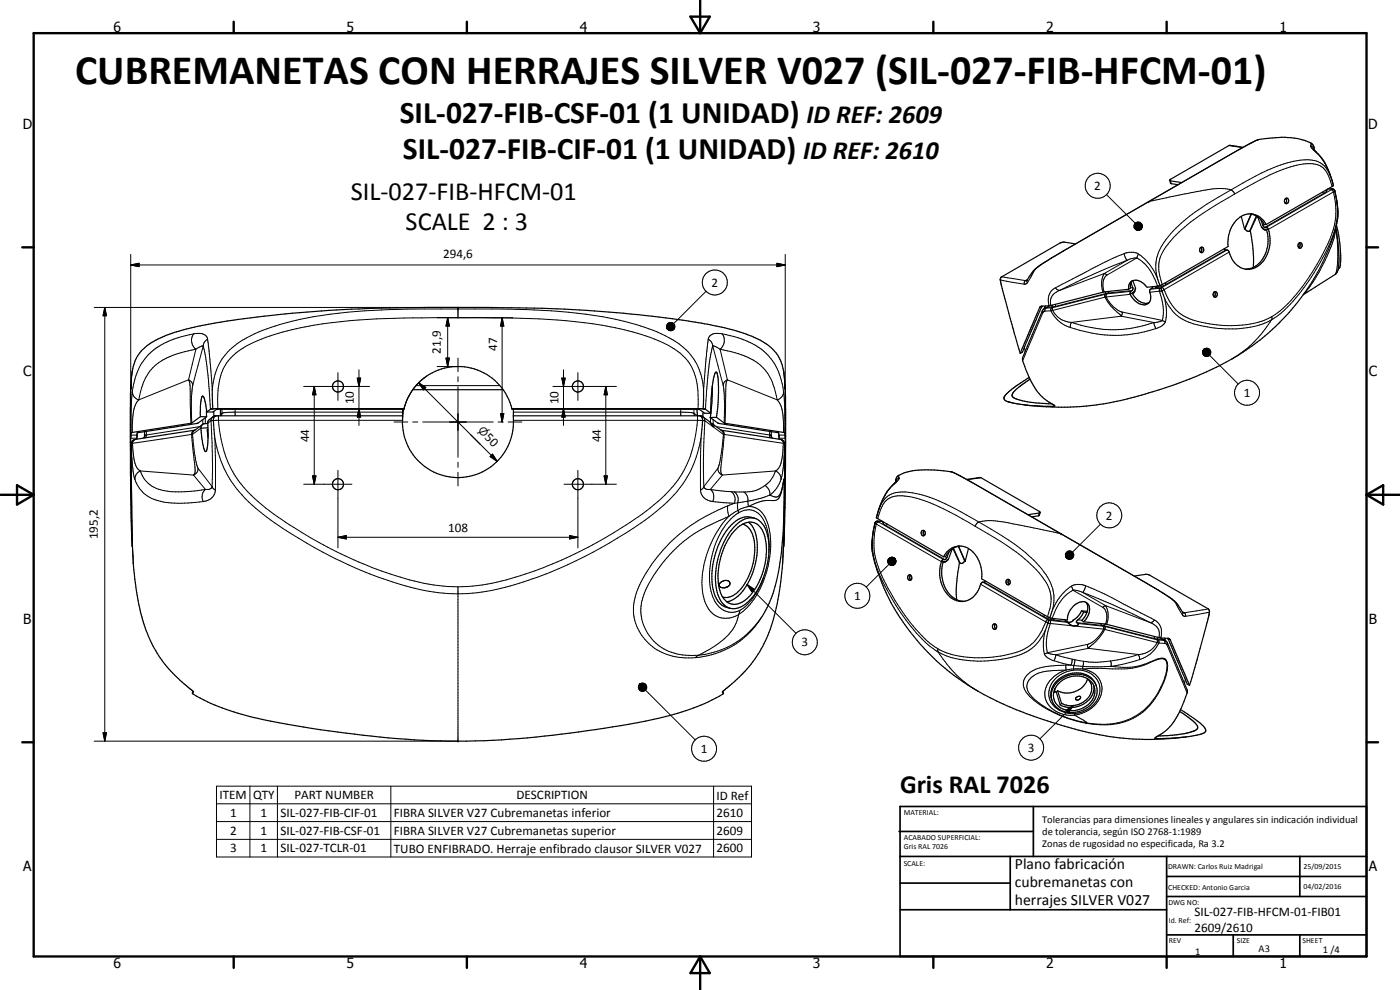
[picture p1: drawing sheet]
<svg xmlns="http://www.w3.org/2000/svg" width="420mm" height="297mm" viewBox="0 0 420 297" stroke-linecap="round" stroke-linejoin="round" font-family="sans-serif">
<defs><g id="words">
<text font-size="12.6" x="22.6" y="25.2">CUBREMANETAS CON HERRAJES SILVER V027 (SIL-027-FIB-HFCM-01)</text>
<g font-size="9.4">
<text x="120" y="37">SIL-027-FIB-CSF-01 (1 UNIDAD)</text>
<text x="120.9" y="47.8">SIL-027-FIB-CIF-01 (1 UNIDAD)</text>
</g>
<g font-size="7.9">
<text x="242.1" y="37">ID REF: 2609</text>
<text x="241.1" y="47.8">ID REF: 2610</text>
<text x="105.3" y="60.1">SIL-027-FIB-HFCM-01</text>
<text x="121.7" y="69.1">SCALE 2 : 3</text>
<text x="270.1" y="238">Gris RAL 7026</text>
</g>
<g font-size="4.7">
<text x="304.6" y="260.8">Plano fabricación</text>
<text x="304.6" y="266.2">cubremanetas con</text>
<text x="304.6" y="271.6">herrajes SILVER V027</text>
</g>
<g font-size="4.2">
<text x="34" y="9.6">6</text>
<text x="104" y="9.6">5</text>
<text x="174" y="9.6">4</text>
<text x="244" y="9.6">3</text>
<text x="314" y="9.6">2</text>
<text x="384" y="9.6">1</text>
<text x="6.8" y="38.7">D</text>
<text x="410.6" y="38.7">D</text>
<text x="7" y="112.9">C</text>
<text x="410.8" y="112.9">C</text>
<text x="7" y="187.1">B</text>
<text x="410.8" y="187.1">B</text>
<text x="7" y="261.4">A</text>
<text x="410.8" y="261.4">A</text>
<text x="34" y="290.4">6</text>
<text x="104" y="290.4">5</text>
<text x="174" y="290.4">4</text>
<text x="244" y="290.4">3</text>
<text x="314" y="290.4">2</text>
<text x="384" y="290.4">1</text>
</g>
<g font-size="3.9">
<text x="328.4" y="57">2</text>
<text x="133" y="77.4">294,6</text>
<text x="213.6" y="86">2</text>
<text x="132.3" y="106.1" transform="rotate(-90 132.3 106.1)">21,9</text>
<text x="149.2" y="105.4" transform="rotate(-90 149.2 105.4)">47</text>
<text x="373.2" y="119.2">1</text>
<text x="106.2" y="121.3" transform="rotate(-90 106.2 121.3)">10</text>
<text x="167.6" y="121.3" transform="rotate(-90 167.6 121.3)">10</text>
<text x="145.3" y="131.4" transform="rotate(45 145.3 131.4)">50</text>
<text x="92.8" y="132.6" transform="rotate(-90 92.8 132.6)">44</text>
<text x="180.3" y="132.6" transform="rotate(-90 180.3 132.6)">44</text>
<text x="331.9" y="155.9">2</text>
<text x="29.4" y="161.8" transform="rotate(-90 29.4 161.8)">195,2</text>
<text x="134.5" y="159.6">108</text>
<text x="256.3" y="180">1</text>
<text x="240.5" y="194">3</text>
<text x="210.3" y="225.9">1</text>
<text x="308.5" y="225.6">3</text>
<text x="65.9" y="239.8">ITEM</text>
<text x="75.9" y="239.8">QTY</text>
<text x="88.3" y="239.8">PART NUMBER</text>
<text x="155" y="239.8">DESCRIPTION</text>
<text x="215" y="239.9">ID Ref</text>
<text x="69" y="245.1">1</text>
<text x="78.2" y="245.1">1</text>
<text x="84.2" y="245.1">SIL-027-FIB-CIF-01</text>
<text x="118.2" y="245.2">FIBRA SILVER V27 Cubremanetas inferior</text>
<text x="215" y="245.1">2610</text>
<text x="69" y="250.4">2</text>
<text x="78.2" y="250.4">1</text>
<text x="84.2" y="250.4">SIL-027-FIB-CSF-01</text>
<text x="118.2" y="250.5">FIBRA SILVER V27 Cubremanetas superior</text>
<text x="215" y="250.4">2609</text>
<text x="69" y="255.8">3</text>
<text x="78.2" y="255.7">1</text>
<text x="84.2" y="255.8">SIL-027-TCLR-01</text>
<text x="118.2" y="255.8">TUBO ENFIBRADO. Herraje enfibrado clausor SILVER V027</text>
<text x="215" y="255.8">2600</text>
<text x="358.5" y="275">SIL-027-FIB-HFCM-01-FIB01</text>
<text x="358.5" y="279.7">2609/2610</text>
</g>
<text font-size="3.3" x="143.3" y="129.4" transform="rotate(45 143.3 129.4)">⌀</text>
<g font-size="3.1">
<text x="312.7" y="246.8">Tolerancias para dimensiones lineales y angulares sin indicación individual</text>
<text x="312.7" y="250.4">de tolerancia, según ISO 2768-1:1989</text>
<text x="312.7" y="254">Zonas de rugosidad no especificada, Ra 3.2</text>
<text x="358.7" y="286.5">1</text>
<text x="377.7" y="285.6">A3</text>
<text x="397" y="285.9">1 /4</text>
</g>
<g font-size="2.4">
<text x="271.2" y="244.4">MATERIAL:</text>
<text x="271.3" y="252">ACABADO SUPERFICIAL:</text>
<text x="271.3" y="254.6">Gris RAL 7026</text>
<text x="271.2" y="259.7">SCALE:</text>
<text x="350.6" y="260.8">DRAWN: Carlos Ruiz Madrigal</text>
<text x="391.2" y="260.6">25/09/2015</text>
<text x="350.6" y="267">CHECKED: Antonio Garcia</text>
<text x="391.2" y="266.7">04/02/2016</text>
<text x="350.6" y="271.4">DWG NO:</text>
<text x="350.8" y="276.9">Id. Ref:</text>
<text x="350.8" y="282.8">REV</text>
<text x="371.2" y="282.9">SIZE</text>
<text x="390.9" y="282.9">SHEET</text>
</g>
</g></defs>
<g fill="none" stroke="#000" stroke-width=".35">
<path d="M351.1 54.1l3.6 .7M351.1 54.1l.2 .9 2.3 .4M373.1 44.2l-4.1-.6-17.8 10.2-.1 .3M385.7 59.6a.74 .74 0 0 1 1 .3 .74 .74 0 0 1-.2 1l-.2 .1a.79 .79 0 0 1-.8-.4 .79 .79 0 0 1 .2-1zM385.9 59.5l.2 1-.4 .5M394.2 44.7l.2 .3M394.4 44.9l-.3-1.3a7.6 7.6 0 0 0-4.7-2 34.7 34.7 0 0 0-12.5 .6l-11.3 6.2-50.1 29.1a19.3 19.3 0 0 0-5.8 4.4l-1.5 2.2M394.4 45l1.6 1.6 1.7 2.3 1.2 2.7 .9 2.8M398.6 56.6l1.3 .1 .5 .2M399.6 53.6l.2 .7M399.8 54.3l.4 1.4M399.8 54.4l.4 1.3"/>
<path d="M400 56.7l.6 .6M400 56.8h-.3M400.2 55.7l-20.2 11.7M400.5 57l.1 .3M400.6 57.3l.5 2.5M400.6 57.3l.2 1.2M401 59.1a18.3 18.3 0 0 1-.1 9.4M322.8 73.2l-3.4-.6-1.3 .3-17.6 10.2-.3 .6a100.2 100.2 0 0 0 3.5 13.6l2.5 8.7M360.2 74.3l.2-.1a.75 .75 0 0 1 .9 .8 .75 .75 0 0 1-1.1 .6l-.2-.5zM360.4 74.2a1.03 1.03 0 0 1-.1 1.5M360.7 75.1h-.1M372.5 64.9l1 3.8"/>
<path d="M373.7 68.6l-.2 .1M373.7 68.6l.6 .7 .9-.1M375.2 69.2l.9 6v5.1M375.3 64.2l1.9 .7M375.5 64.2l-2 4.5M375.6 64.2l-1.9 4.4M377.2 64.9l.4 .3M377.2 64.9l-2 4.3M377.5 65.2h.1M377.5 65.2l1.1 3 .5 .5M377.6 65.2h-.1M377.6 65.2l1.8 2.2h.6"/>
<path d="M378.4 65.8l.9 2.3 1 .2 .3 .5M379.1 68.7l1.5 .1M379.1 68.7l1 .4a9.5 9.5 0 0 1-4.2 11.2l-2.1 .5M380 67.4a5.4 5.4 0 0 0-4.7-3.2 5.4 5.4 0 0 0-4.9 2.7 10.7 10.7 0 0 0-1.8 7.1l-20.5 11.7M380.6 68.8a9.6 9.6 0 0 1-4 11.5 5.3 5.3 0 0 1-7-2.8l-.5-1.2a1.26 1.26 0 0 0-1.5-1.4l-.2-.2M389.9 72.9a.98 .98 0 0 1-.1 1.4M389.9 72.9l-.4 .7 .3 .7M389.9 72.9a.76 .76 0 0 1 .9 .8 .76 .76 0 0 1-1 .6M400.9 68.5l-1.7 4.9M400.9 68.5l.5 3.4a28.3 28.3 0 0 1 0 9.5l-.7 .9-9.6 6.2M401.1 67.6l.5 2.2a35.8 35.8 0 0 1 .7 9.2l-.2 1.2-.5 .3M312.7 91.9l-5.8 13.8-.7 .3"/>
<path d="M313.9 92.3l-1.1 1-5.9 14.1v.9l2.2 5.5M338.7 86.8l-7.3 .8-16.3 4.1-2.7 .2-.4 .3-5.8 13.8M339.4 84.9l.6 1.9-.8 .8v.7M339.8 84.2l-.5 1.2v1l-.6 .4M340 84.2l.8 2.3-.2 .7M340.6 87.2l-1.4 1.1M340.6 87.2l-.7 .9a4.5 4.5 0 0 0 4.9 2.7M345.9 86l-.1 .3a1.2 1.2 0 0 0-.6 1.8 2.32 2.32 0 0 1-.5 2.8 2.32 2.32 0 0 1-2.9 .2l-1.5-1.1-1.1-1.7M347.2 83.1l.9 2.6M348.1 85.7l-3.9 .5a3.7 3.7 0 0 0-4.8-1.7l-.5 .8-.2 1.5M348.4 86.4l1.1 3.2M364.3 87.7a.72 .72 0 0 1 1.1 .7 .72 .72 0 0 1-1.2 .5l-.1-.6z"/>
<path d="M364.4 87.6l.3 .7-.4 .7M392.9 85.9a72.8 72.8 0 0 1-9.1 11.1 75.9 75.9 0 0 1-26.7 16.7 115.2 115.2 0 0 1-33 8.3 88.5 88.5 0 0 1-16.9-.5M39.3 115.4l-.2 7.4v19.6l.6 21.5M63.7 117l.1 5.7M123.9 116.9h27.1M211.1 117l-.1 5.7M213.6 116.9h.2M213.8 115.8l-.2 5.2-.5 4.3M235.5 115.4l.1 1.2M235.6 115.9l-.1-.4a16.3 16.3 0 0 0-2.6-9.7 21.2 21.2 0 0 0-10.3-6 123.4 123.4 0 0 0-20.8-4.2 398.3 398.3 0 0 0-55.2-3.4l-25.2 .1a403.3 403.3 0 0 0-37.9 2.1l-12.3 1.5a94.9 94.9 0 0 0-22.4 5.2 13.7 13.7 0 0 0-8.8 8.9l-.6 3.3-.1 3.3M235.6 115.9l.1 24.4-.5 23.6M307.4 104.3l.3 1.1"/>
<path d="M308.9 113.2l-3.5 2.3a12.8 12.8 0 0 0-4.1 3.8 1.41 1.41 0 0 0 1.4 1.3l6.4 1.1 7.3 .2a.56 .56 0 0 0-.6-.7 14.4 14.4 0 0 1-6.7-7.4M309.1 113.8l-3.4 2.4a4.2 4.2 0 0 0-2 2.3 1.48 1.48 0 0 0 1.6 1.3l3.8 .9 6.6 .5M43.4 129.5v1.4l-.3 .5M57.5 126.9l-17.8 2.9a.52 .52 0 0 0-.5 .2 .52 .52 0 0 0 0 .6l.5 33.3M57.5 126.9h.1M58.5 129.1l-18.3 2.9a1.48 1.48 0 0 0-.9 1.5l.3 22.7a123.3 123.3 0 0 0 1.1 19.3 54.2 54.2 0 0 0 5.2 18.3l1.7 2.9a44.5 44.5 0 0 0 9.6 10.1l.9 .8-.4 .4a67.6 67.6 0 0 0 23.5 8.4 295.4 295.4 0 0 0 64.1 5.8 332.8 332.8 0 0 0 55.8-7.5 50.2 50.2 0 0 0 16-6.7l-.3-.4 1-.9a39.6 39.6 0 0 0 15.7-26.8l1-6.7a122 122 0 0 0 .8-17l.3-21.3M60.1 125l-2.5 1.9M60.1 125l1.9 .1M60.8 127.3l-2.5 1.9M60.9 127.3l-.4 .4-.2 .8M62 123v2.1M62 125.1l-2.7 1.9-18.1 2.8-.1 1.9"/>
<path d="M62 123l-.5-2.6a1.5 1.5 0 0 0-.7-1.5l-.5 1.6-.2 4.5M62 123v.6M62.3 127.1l-1.4 .2M62.4 128.4l-2.1 .1M62.4 128.4l-.1 5.7a1.11 1.11 0 0 1-.7 1.4 17.1 17.1 0 0 1-1.3-7M62.4 128.9h-.2l.2 2.4M62.4 130l-.1 .2M64.2 123.4v1.5M64.5 124.9l-.5 1 .5 5.6M64.5 124.8l-.6 .3-1.5 1.3v2M64.7 124.8l-.2 .1M66.2 122.8v1.9"/>
<path d="M66.2 124.5l-.1 .3M120.8 122.8v3.3a16.6 16.6 0 0 0 16.2 17.2 16.6 16.6 0 0 0 17.1-16.2v-4.3M120.8 124.8h-56.3M121.2 122.6h-56.4l-1.6 .2-1.2 .8M121.2 122.6v.2h-56.2l-1.1 .8h-1.9M121.2 122.6a16.7 16.7 0 0 1 16.2-12.7 16.7 16.7 0 0 1 16.2 12.7M153.6 122.6h56.5l1.6 .2 1.6 1.2M153.6 122.6l.1 .2h56.2l1.6 1.2h1.8M154.1 124.8l56.3 .1M209.2 122.8l.1 2M210.4 124.8l2.9 2.2a.99 .99 0 0 0 .9 .9 .75 .75 0 0 0-.8-.9M210.4 124.9l.5 1-.5 5.6"/>
<path d="M211 123.7l-.1 1.3M211.6 122.7v.1M213.1 125.3l2.4 1.7 18.1 2.8 .2 1.9M213.3 124v-2a31.8 31.8 0 0 1 1.5-10.3l.4 .1 .1 .8a46.6 46.6 0 0 1-.3 12.6M213.3 122.4h.2M213.9 127.3l2.7 1.9M214.2 127.8h.1M215 125.2l2.3 1.7M215 125.2l-1.9 .1M216.4 129.1l17.9 2.8a1.47 1.47 0 0 1 1.2 1.7l-.3 30.3M217.3 126.9h.1M217.4 126.9l18 2.9 .3 .8-.1 3.2"/>
<path d="M231.5 129.5v1.2l.2 .7M220.4 158a5.8 5.8 0 0 1 7-2.1 8.7 8.7 0 0 1 3.3 7.3 22.5 22.5 0 0 1-7.1 18.2 4.7 4.7 0 0 1-7.6-1.7 20 20 0 0 1 .9-16.1 18.3 18.3 0 0 1 3.5-5.6zM220.5 159.1a5.4 5.4 0 0 1 6.7-1.8 9.2 9.2 0 0 1 2.8 7.5 20.6 20.6 0 0 1-6.3 15.2 4.3 4.3 0 0 1-6.3-.2 13.6 13.6 0 0 1-1.4-11.2 20.6 20.6 0 0 1 4.5-9.5zM222.8 157.3a5.1 5.1 0 0 1 3.4 4.2 18.9 18.9 0 0 1-5.2 16.6 4.7 4.7 0 0 1-4.1 1M224.7 156.7a9.9 9.9 0 0 1 2.6 8.3 19.6 19.6 0 0 1-6.8 14.6l-1.4 .7-1 .3M226.5 155.5a6.2 6.2 0 0 0-7.3 2.3 23.1 23.1 0 0 0-4.8 20.4 5.6 5.6 0 0 0 4.7 4.3M235.3 144.7a121.2 121.2 0 0 1-2.7 31.2 27.7 27.7 0 0 1-8.3 14.2M262.3 158.2a19.1 19.1 0 0 0 .2 10.5 63.8 63.8 0 0 0 16.1 27.1 71.7 71.7 0 0 0 22.5 15.4 146.7 146.7 0 0 0 28.9 9.3 80 80 0 0 0 19.1 1.2l6.9-.6M262.6 156.9l-.5 2.6M262.7 156.7l-.1 .2M262.7 156.7l-.1 .3M263 155.3l20.2 11.7"/>
<path d="M263 156.4l-.3 .3M263 156.5h.5M263 156.5h-.1M263.4 154l-.4 1.3M263.6 153.3l-.6 2M264.6 156.3l-1.6 .1M268.8 144.6a1.76 1.76 0 0 1 1-2 18.9 18.9 0 0 1 10.6-1.6l5 .5 2.8 1.3 56 32.2a39.5 39.5 0 0 1 8.9 6l1.9 2.8M268.9 144.4l-.8 .9a17.3 17.3 0 0 0-4.5 8M277.3 159.2a1.03 1.03 0 0 0 .1 1.5M277.3 159.2l-.2-.1a.77 .77 0 0 0-.6 1 .77 .77 0 0 0 1 .5M277.3 159.2l.4 .7-.2 .7M290.1 143.8l4.3-.5 17.5 10.1 .3 .4"/>
<path d="M312.1 153.8l-3.6 .6M312.2 153.8h-.1M312.2 153.8l-.3 .9-2.2 .4M39.7 163.9h.1M218.2 176.1l.6-.4a.9 .9 0 0 0 .2-1 .9 .9 0 0 0-.8-.5h-1l-.9 .6a.86 .86 0 0 0-.4 1 .86 .86 0 0 0 .9 .6h.7M218.2 176.1l-.7 .3M235.1 163.9h.1M273.3 172.6a.98 .98 0 0 0 .1 1.4M273.3 172.6a.75 .75 0 0 0-.9 .8 .75 .75 0 0 0 1 .6M273.3 172.6l.3 .6-.2 .8M282.5 168.5a9.6 9.6 0 0 0 4 11.5 5.5 5.5 0 0 0 7.4-3.4l.6-1.6 .3-.3h.7l.4-.3M284 168.4l-1.5 .1"/>
<path d="M284 168.4l-1 .3a9.3 9.3 0 0 0 4.8 11.5l1.6 .2M284.8 165.5l-.9 2.2-1 .2-.4 .6M285.5 164.9h.2M285.6 164.8l.1 .1M285.7 164.9l-1.1 3-.6 .5M286 164.5l-1.6 1.5-.7 1h-.5M286 164.5l1.9 4.4M287.6 163.9a6.3 6.3 0 0 1 6.2 4.4 10.1 10.1 0 0 1 .8 5.4l20.4 11.6M287.6 163.9a5.8 5.8 0 0 0-4.4 3.1M287.6 163.9l1.9 4.4M287.7 163.9l2 4.5M287.9 163.8l-1.9 .7"/>
<path d="M287.9 168.9l-.8 6v5M289.5 168.3l.2 .1M289.5 168.3a1.02 1.02 0 0 1-1.6 .6M290.6 164.6l-.9 3.8M302.3 173.9a.77 .77 0 0 1 .9 .7 .77 .77 0 0 1-.9 .8 .94 .94 0 0 1 0-1.5zM302.8 173.9l-.3 .3v.7l.4 .4M340.4 172.8l3.5-.5 1.1 .2 17.6 10.2a2.7 2.7 0 0 1 0 2.7l-5.6 20.3M298.7 187.2a1.03 1.03 0 0 0 .2 1.5M298.7 187.2a.75 .75 0 0 0-.9 .8 .75 .75 0 0 0 1.1 .7M298.7 187.2l.4 .7-.2 .8M314.7 186.1l-1 3.2M315.9 182.8l-.9 2.5"/>
<path d="M319.6 185.9l.8 .8M320.4 186.7h.1M324.6 183.3l1.7 .1M324.6 183.3l.6 .3M324.6 183.3l-.7 1.1-1.9 1.7 .1 .1-.9 .5-1-.1M325.2 186.6l6.6 .6 16.3 4.2 2.7 .2 .4 .3 5.8 13.8M325.2 183.6l1 .2M325.2 183.6l-.7 1.3-1.5 1.6 .1 .3 .6 .3-.2 .4a2.05 2.05 0 0 1-2.4-.2l-.6-.6M325.9 180.7a4.5 4.5 0 0 0-5.2 3.2l-.3 2.1-5.4-.7M325.9 180.7a3 3 0 0 1 .5 4.3l-1.2 1.6M325.9 180.7l.4 .6 .2 1.1-.3 1.3M326.2 183.7l-.6 1.3-1 1.2 .6 .4"/>
<path d="M349.3 191.9l1 .8 6 14.4a2.68 2.68 0 0 1-.5 2.1 21.6 21.6 0 0 1-6.8 10.7l-2.3 1.6h4.2l5.1-.4M350.5 191.5l5.8 13.8 .7 .4M355 183.8h.1M316.5 207.4l.5 .3M316.6 206.5l-.1 1.2-.3 .1M317 207.7l1.2 3.8M317.1 204.9a7.7 7.7 0 0 1 11.3-.3 5.8 5.8 0 0 1-3.2 8.4 6.8 6.8 0 0 1-9.4-2.5 5.2 5.2 0 0 1 1.3-5.6zM317.4 207.3l-.4 .4M317.4 207.3l1.2 3.7M318.6 211l-.4 .5M322.9 209.3l.2-.1a.7 .7 0 0 1 1.2 .1v.2a.77 .77 0 0 1-.7 .6 .77 .77 0 0 1-.8-.6zM326.2 203.5a7.1 7.1 0 0 0-10 4.6 5 5 0 0 0 5.9 5.1 6.4 6.4 0 0 0 6.4-6.5l-.3-1"/>
<path d="M326.2 203.5l1.2 1 .8 1.2M326.3 203.6a4.2 4.2 0 0 1-.9 6.8 6.6 6.6 0 0 1-6.8 .6M326.4 203.7a6.5 6.5 0 0 1-9 3.6M328.2 205.7a6.1 6.1 0 0 1-5.6 6.5h-2.4l-2-.7M329 205.6a6 6 0 0 0-7.2-3.6 7.1 7.1 0 0 0-6.4 6.7l.3 1.4M354 213.4l.9 .6a14.5 14.5 0 0 1 4.5 4.1l-.1 .6-.7 .5M354.3 212.9a27.4 27.4 0 0 1 7.4 5.7 1.12 1.12 0 0 1-1.1 1.6l-4.6 .9M355.8 203.9l-.3 1.1M358.6 219.2l-2 .7-3.4 .6-5.7 .4M358.6 219.2h.1"/>
<circle cx="101.4" cy="116" r="1.66"/>
<circle cx="173.4" cy="115.9" r="1.68"/>
<circle cx="101.4" cy="145.3" r="1.66"/>
<circle cx="173.4" cy="145.3" r="1.68"/>
</g>
<g fill="none" stroke="#000" stroke-width=".3">
<path d="M332.1 58.4l8.6 8.6M351.3 54.3l.2 .8M368.8 43.7l4.1 .6M370.5 58.2a77.1 77.1 0 0 0-18.4 13.1l-1.1 1.4a12.6 12.6 0 0 0-3.2 6.5v2.4l1 3.8M370.5 58.2l-.1-.2a2.41 2.41 0 0 0-2.6-1.4 54.3 54.3 0 0 0-13 1.7l-10 2.2M377.9 41.8l-1.4 .6-4.6 2.4-27.1 15.7M385.8 59.6l.2 .1M393.3 43.7l.3 .7 1.2 1.2M393.3 43.7l.9 .7 .1 .4M393.4 42.9l-.1 .8M394.8 45.6a15.8 15.8 0 0 1 4.6 7.4 6.9 6.9 0 0 0-8-5 45.9 45.9 0 0 0-18.4 6.9l-7.2 4.2a49.7 49.7 0 0 0-16.2 13.3 12.4 12.4 0 0 0-2.4 10.7l-1.9-3.3a13.4 13.4 0 0 0-3.6-3.6M394.8 45.6l.3 .1"/>
<path d="M396.9 57.7l.5 .3M397.4 58l-17.8 10.2M398 57l.2 .3-.8 .7M398.5 56.7l1.1 .1M399.5 56.9l.7 .7M399.5 56.9l-19.5 11.3M399.6 56.8h.1M399.7 56.8l-.2 .1M399.7 56.8h.1M399.8 56a9.4 9.4 0 0 0-3.1-5.9l-.2-.2a9.2 9.2 0 0 0-7.3-.3 45.4 45.4 0 0 0-11 4.3l-7.7 4.3M399.9 56.7l-.3 .1M400.2 57.6l-19.6 11.2"/>
<path d="M400.2 57.6a23.9 23.9 0 0 1 .5 8.6 24.3 24.3 0 0 1-2.1 6.9 57.7 57.7 0 0 1-15.4 20.9l-1.5 1M400.6 57.3h.1M400.6 57.3l-.4 .3M39.2 79.5l2.5-.5v1zM39.2 76.3v55.2h1.9M39.2 79.5h196.5M233.2 79l2.5 .5-2.5 .5zM235.7 76.3v55.2h-1.9M337.3 76.1l1 2M337.3 76.1l-5.6 2.5-14.9 7.8M337.3 76.1l1.1-.3 1.7-.1 1.6 .5M338.3 78.1l-11.6 4.8-8.7 4.2"/>
<path d="M338.3 78.1l-6.9 4M340.3 67.8l2.1 .9-2.1-.6zM340.3 68.1l2.1 .6-2-.3zM340.3 67.6l2.1 1.1-2.1-.9zM340.4 68.4l2 .3-1.8-.1zM340.4 67.3l2 1.4-2.1-1.1zM340.6 67.1l.2-.2 1.6 1.8zM340.6 67.1l1.8 1.6-2-1.4zM340.6 68.6l1.8 .1-1.7 .1zM340.7 68.8l1.7-.1-1.5 .3zM340.8 66.9l.2-.2 1.4 2zM340.9 69l1.5-.3-1.2 .4z"/>
<path d="M341 66.7h.3l1.1 2zM341.2 69.1l1.2-.4zM341.2 77.4a14.1 14.1 0 0 1 6.2 8.5M341.2 77.4l-1.8 .2-1.1 .5M341.2 77.4l-9 5.1M341.3 66.7l.2-.1 .9 2.1zM341.4 69.1l1-.4zM341.5 66.6h.3l.6 2.1zM341.7 69.1l.7-.4zM341.7 76.2l-.5 1.2M341.8 66.6l.2 .1 .4 2zM342 69l.4-.3z"/>
<path d="M342 66.7l.3 .1 .1 1.9zM342.2 68.9l.2-.2zM342.3 66.8l.2 .3-.1 1.6zM342.5 67.1l.2 .1-.3 1.5zM342.7 67.2l-.3 1.5zM342.7 68.3l-.3 .4zM342.8 67.5l-.4 1.2zM342.8 68l-.4 .7zM342.8 67.8l-.4 .9zM344.8 60.5h.1M344.8 60.5l-25.7 14.8-6.6 4.1a9.1 9.1 0 0 0-3.6 4.5l-.5 .9M367.9 75l-17.8 10.3"/>
<path d="M368.2 75l-19.5 11.3M368.9 75.6l-19.5 11.3M377 64.8l-2 4.5M379.4 67.4l-.4 .2M399.2 73.4l-2.8 6.5-3.5 6M400.8 68.7a19.8 19.8 0 0 1-1.9 6.7 43.5 43.5 0 0 1-7.5 12.7M400.8 68.6l.6 3.5 .1 5.6-.3 3.1-.5 1.5M401.3 66.5a16.9 16.9 0 0 0-.2-6.7 23.9 23.9 0 0 1-2.9 15.3 60 60 0 0 1-15.1 19.9l-1.5 .9M28.3 92.2h109.1M31.4 92.2l.6 2.5h-1.1zM31.4 92.2v130.2M131.2 95.3h22.7"/>
<path d="M134.4 95.3l.5 2.5h-1.1zM134.4 95.3v14.7M137.4 92.2h.1M137.4 95.3l10.9 .1M137.4 95.3a308.2 308.2 0 0 0-40.6 1.9 69.8 69.8 0 0 0-23.8 7.2 14.8 14.8 0 0 0-7.6 12.8v5.4M137.4 92.2v3.1M150.7 95.3l.5 2.5h-1zM150.7 95.3v31.3M151 95.4a178.3 178.3 0 0 1 31 2.4 55.9 55.9 0 0 1 20.4 6.9 14.7 14.7 0 0 1 7.1 12.5v5.4M200.1 97.9l.3 .9zM200.1 98.2l.3 .6zM200.1 97.6l.3 1.2z"/>
<path d="M200.1 98.4l.3 .4zM200.2 97.4l.2 1.4-.3-1.2zM200.2 98.7l.2 .1zM200.4 97.2v1.6zM200.4 98.8l.5 .3zM200.4 98.8l.7 .4zM200.4 98.8l1 .4zM200.4 98.8l1.3 .4zM200.4 98.8l1.5 .3-.2 .1zM200.4 98.8l1.7 .1zM200.4 98.8l1.9-.1-.2 .2zM200.4 98.8l2.1-.3-.2 .2z"/>
<path d="M200.4 98.8l2.1-.6v.3zM200.4 98.8l2.2-.8-.1 .2zM200.4 98.8l2.1-1.1 .1 .3zM200.4 98.8l2-1.4 .1 .3zM200.4 98.8l1.9-1.6 .1 .2zM200.6 96.9l.2-.1-.4 2zM200.6 96.9l-.2 1.9v-1.6zM200.8 96.8h.3l-.7 2zM201.1 96.8l.2-.1-.9 2.1zM201.3 96.7l.3 .1-1.2 2zM201.6 96.8l.3 .1-1.5 1.9zM201.9 96.9l.2 .1-1.7 1.8z"/>
<path d="M202.1 97l.2 .2-1.9 1.6zM211.9 87.4l-9.7 9.7M300.2 83.9l7.2 1.4M300.6 83.1l7.2 1.1M307.8 84.2l-.4 .4v.7M308.1 84.2h-.3M308.2 84.2l.2 .6M308.2 84.1l-.1 .1M308.3 84.1l-.1 .1M308.4 84.8l-.4 .3-.6 .2M308.4 83.8l-.6 .4M312.7 91.9l-.7 .3"/>
<path d="M312.8 93.3l.2 .6M313 93.9l-6.1 14.4M313.6 92.1l.1 .3M313.6 92.1l-.3 .6M313.6 93.3l-.6 .6M313.7 91.8l-.1 .3M313.8 92.5l-.2 .8M313.8 92.5l-.4 .1M314.4 92.2l-.5 .1M314.4 92.2l-.6 .3M314.7 91.7l-.3 .5M315.4 93.3h-1.8"/>
<path d="M315.4 93.3a9.4 9.4 0 0 0 5.8 5M315.6 92.1l-1.2 .1M315.6 92.4l-1.8 .1M315.6 92.4l-.3 .5 .1 .4M315.9 92.3l-.3 .1M315.9 91.5l-.3 .6M315.9 92.3v.8M315.9 93.1l-.5 .2M315.9 93.1l.2 .4a6.7 6.7 0 0 0 5.5 3.2M316.7 91.9l-1.1 .2M316.8 86.4l.4 .5 .8 .2M316.8 86.4a4.2 4.2 0 0 0-2 5.3"/>
<path d="M316.8 91.3l-.1 .6M318 87.1a3.6 3.6 0 0 0-2.6 4.6M321.2 98.3a38 38 0 0 0 23.1 1l2.6-.7M321.6 96.7l-.3 .8-.1 .8M321.6 96.7a36 36 0 0 0 24.7 .1M331.4 82.1l-.5 1.1a7 7 0 0 0 .1 4.5M331.4 82.1l.8 .4M331.4 82.1l-13.4 5M331.6 88.3l-15.7 4M331.6 89.2l-15.7 3.9M331.6 88.3v.9M331.6 89.2l.2 .4a12 12 0 0 0 3 3.6l1.7 1.7"/>
<path d="M331.8 88.1l-15.1 3.8M331.8 87.5v.6M332 89.1l-.4 .1M332 89.1l2 2.8 1.4 1.1 1.4 .6M332.1 88.2l-.1 .9M332.1 88.2l-.5 .1M332.2 82.5a4.4 4.4 0 0 0-.8 5.1M332.5 87.9l-.7 .2M332.8 87.4l-.3 .5M336.5 94.9l9.8 1.9M336.5 94.9l-14.9 1.8M336.8 93.6l12 2.5"/>
<path d="M336.8 93.6v.5l-.3 .8M339.2 88.3l-7.2 .8M339.4 87.4l-7.3 .8M339.8 87.2l-7.3 .7M340 86.3l-.7 .1M346.3 96.8l.6 1.8M346.8 86.4l-1.2 .1M347 85.9l-.2 .5M348 87.4l-2.9 .3M348 87.4l.6 2.3a13.3 13.3 0 0 1 .2 6.4M348.1 86.5l-.1 .9M348.1 86.5l-2.8 .3"/>
<path d="M348.7 86.3l-.6 .2M348.7 86.3l.7 .6M348.8 96.1l-.7 .4-1.8 .3M348.8 96.1l1 .4M349.4 86.9l-1.4 .5M349.4 86.9a13.3 13.3 0 0 0 11.3 9.8 31.5 31.5 0 0 0 20.5-1.4l.5-.3M349.6 84.9l.5 .4M349.8 96.5a4.1 4.1 0 0 1-2.9 2.1M350.1 85.3l-1.7 .7-1.6 .4M381.6 95.9l-.5 .3a22.1 22.1 0 0 1-10.1 2.5 35.2 35.2 0 0 1-15.8-2.8 12.5 12.5 0 0 1-5.7-6.3l.6 4-.3 2.9M381.6 95.9a32.8 32.8 0 0 1-11.9 11.8M381.7 95l-.1 .9"/>
<path d="M39.3 116.7h.1M39.3 115.9v.4M39.3 115.5h.1M39.3 115.5v.7M39.7 117.5a2.61 2.61 0 0 0 1.9 2.5M39.7 117.5l-.4 6.3v6.1M39.8 111l-.5 4.5M41.6 120l-.9 1.3-.6 2-.4 6.5M56.6 114l.5 1.7 .2 11.3M56.6 114l1 .7 .3 .9M56.6 114l-15 6M57.9 115.6l-.5 4.7 .2 6.6"/>
<path d="M58.2 100.2a3.2 3.2 0 0 0 .6 4.6M58.2 100.2a23.8 23.8 0 0 0-13.7 6.3 19.3 19.3 0 0 0-4.8 11M58.2 100.2a3.2 3.2 0 0 1 4.1 1.3v.3M58.8 104.8a29.7 29.7 0 0 0-9.5 3 13.6 13.6 0 0 0-7.1 9.8l-.6 2.4M58.8 104.8l-2.2 9.2M61 103.8a92 92 0 0 1 1.8 12.8l.3 6.2M61 103.8l-.6 .1-1.6 .9M61 103.8l-3.1 11.8M62.3 101.8l.7 6.1 .7 9.1a17.8 17.8 0 0 1 10.3-15.6 74.6 74.6 0 0 1 27.7-7.4 233.3 233.3 0 0 1 25.6-1.3h20.3a175.1 175.1 0 0 1 39.7 3.7 44.2 44.2 0 0 1 17.6 7.7 17.7 17.7 0 0 1 6.2 12.9l1.4-15.2M62.3 101.8l-1.1 1-.2 1M91.1 116h19.8M94.3 116l.5 2.4h-1z"/>
<path d="M94.3 116v29.3M101.4 111.8v8.3M107.2 113.5h1l-.5 2.5zM107.7 111v16.6M124.9 115.7h25.1M125.6 114.9l2.2 1.3-.7 .8zM125.6 114.9l23.6 23.5M128.1 112.8a16.5 16.5 0 0 0-7.3 13.3l-57.5 .1M131.2 110h6.1M133.8 107.4h1.1l-.5 2.6zM137.4 107.4v4.1M137.4 113v1.6"/>
<path d="M137.4 116v21.2M165.9 116h19.1M168.6 113.5h1l-.5 2.5zM169.1 111v16.6M173.4 111.8v8.3M181.8 116l.5 2.4h-1zM181.8 116v29.3M212.5 101.8l.9 .7 .5 1.3M213.9 103.8l-.6 2.5-.7 5-.9 11.5M213.9 103.8l1.1 .3 1.1 .7M213.9 103.8l3.1 11.8M216.1 104.8l3.4 .7a17.4 17.4 0 0 1 11.2 7 22.7 22.7 0 0 1 2.5 7.5"/>
<path d="M216.1 104.8l2.2 9.2M216.7 100.2a3.4 3.4 0 0 0-3.9 1l-.3 .6M216.7 100.2a28.5 28.5 0 0 1 8 2.4 17 17 0 0 1 10.3 13.6l.2 1.3M216.7 100.2a3.3 3.3 0 0 1-.6 4.6M217 115.6l.5 5.4-.2 5.9M218.3 114l-.3 .5-.2 1.2-.2 11.3M218.3 114l-.8 .5-.5 1.1M218.3 114l14.9 6M233.2 120a10.6 10.6 0 0 1 2 7v2.8M235.1 111l.4 4.5M235.2 117.5l.3 3.9v8.5M235.2 117.5a2.5 2.5 0 0 1-2 2.5"/>
<path d="M235.5 115.5h.1M235.5 115.5l.1 1.2M235.6 116.2v.2M235.6 116.7h.1M361.3 104.9l-.3 .4zM361.3 104.9l-.4 .7zM361.3 104.9l-.4 .9zM361.3 104.9l-.3 1.2zM361.3 104.9l-.3 1.4zM361.3 104.9l-.1 1.7-.2-.3zM361.3 104.9l.1 1.8-.2-.1zM361.3 104.9l.3 2-.2-.2z"/>
<path d="M361.3 104.9l.6 2.1-.3-.1zM361.3 104.9l.9 2.1h-.3zM361.3 104.9l1.1 2-.2 .1zM361.3 104.9l1.4 1.9-.3 .1zM361.3 104.9l1.6 1.8-.2 .1zM361.3 104.9l1.8 1.6-.2 .2zM361.3 104.9l2 1.4-.2 .2zM361.3 104.9l2 1.1v.3zM361.3 104.9l2.1 .9-.1 .2zM361.3 104.9l2.1 .6v.3zM361.3 104.9l2 .3 .1 .3zM361.3 104.9l1.9 .1 .1 .2z"/>
<path d="M361.3 104.9l1.7-.1 .2 .2zM361.3 104.9l1.4-.3 .3 .2zM361.3 104.9l1.2-.4 .2 .1zM361.3 104.9l1.2-.4zM361.3 104.9l.9-.4zM361.3 104.9l.7-.4zM361.3 104.9l.4-.3zM361.3 104.9l.2-.2zM363 106.6l8.6 8.6M39.2 130.6h1.9M39.3 133.5l.3 22.8 .4 12.8M39.4 132.9l.3 6.3 .8 4.7"/>
<path d="M39.8 133l.4 4.8 .3 1.3a3.4 3.4 0 0 0 1.7 2.2M39.8 133l-.4 .2-.1 .5M40.7 131.8l-.7 .5-.2 .7M43.4 130.7h.1M43.9 130.5l-.5 .2M43.9 130.5l-.3 .9M43.9 129.4v1.1M57.5 130.3l-17.7 2.7M57.5 130.3h.3M57.5 130.3l1 10.1a2.08 2.08 0 0 1-.4 2.1M57.8 130.3l.1 1.7a25.1 25.1 0 0 0 1.6 8.5M58.3 129.2l-.4 .4-.1 .7"/>
<path d="M58.5 129.1a1.15 1.15 0 0 0-1 1.2M59.9 128l-16 2.5M60.3 128.5l-2.5 1.8M60.9 125.9v1.4M61.6 125.3v1.8M62.4 129.3l-.2 .1M63.3 126.2l.4 10.4v9.4M63.3 126.2l-1 .8M63.9 125.1l-.6 1.1M65.6 124.8h.1M65.6 124.8a37.9 37.9 0 0 0 3.3 14.8l2.1 3.8a48.8 48.8 0 0 0 14.7 13.3 128.1 128.1 0 0 0 41.5 18.3l5.8 .9 4.4 .2M66.6 124l-.2 .8"/>
<path d="M66.6 124l-.4 .3M66.6 122.8v1.2M70.6 122.8v2M104.6 122.6h12.2M107.7 122.6l.5 2.5h-1zM118.3 126.6h4.1M120.8 123.7h-50.7l-3.5 .3M123.9 126.6h1.5M126.9 126.6h21.1M137.4 138.7v1.5M141.2 130.3l2.9 3M147.8 136.3l1.4 2.1-2.1-1.4z"/>
<path d="M149.5 126.6h1.5M150.2 124.1h1l-.5 2.5zM152.5 126.6h4.1M154.1 126.1l57.4 .1M154.1 123.7h50.7l3.5 .3M169.1 122.6l.5 2.5h-1zM204.3 122.8v2M208.3 124l1 .8M208.3 124l.2 .8M208.3 122.8v1.2M209.3 124.8h.1M209.3 124.8a35 35 0 0 1-5.1 18 50.4 50.4 0 0 1-16.3 14.7 125 125 0 0 1-40.3 17.5l-5.8 .9-4.4 .2"/>
<path d="M211 125.1l.4 .4 .1 .7M211.5 126.2l-.4 11.7 .1 8.1M211.5 126.2l5.6 4.1M213.2 124v.8M213.2 125.3v1.5M214 125.9v1.4M215 128l16.5 2.6M216.4 129.1h.3a1.18 1.18 0 0 1 .7 1.2M216.6 129.2l.3 .4 .2 .7M217.1 130.3h.1M217.1 130.3h.3M217.1 130.3l-.4 4.2a18.8 18.8 0 0 1-1.3 6"/>
<path d="M217.4 130.3l17.7 2.7M217.4 130.3l-1 9.1a3.5 3.5 0 0 0 .4 3.1M231 129.4v1.3l.2 .7M231.3 130.6h.1M231.5 130.7h.1M231.5 130.6v.1M233.8 130.6h1.9M234.1 131.8l.6 .3 .4 .9M235.1 133l.4 .2M235.1 133l-.3 3.7-.4 2.2a4 4 0 0 1-1.7 2.4M235.4 132.9l.1 .3M235.5 133.2l-.4 6.8-.7 3.9"/>
<path d="M235.5 133.2l.1 .5M235.5 133.5l.1 .2M235.6 133.7l-.4 26.8-.3 8.6M316.4 121.7l-.4 .2M40.5 143.9a10.3 10.3 0 0 0 2.6 4.1 15.3 15.3 0 0 0 10.3 3l7.6-.5M42.2 141.3a8.4 8.4 0 0 0 7.2 5.9 39.2 39.2 0 0 0 12.3-.3M42.2 141.3a2.5 2.5 0 0 0-1.7 2.6M42.2 141.3l15.9 1.2M58.1 142.5l3.6 4.4M59.5 140.5l4.2 5.5M59.5 140.5l-.4 1.3-1 .7M61.7 146.9a2.87 2.87 0 0 0-.7 3.6"/>
<path d="M63.7 146l.3 .6 .6 .5M63.7 146l-.8 .8-1.2 .1M64.6 147.1l-.1-15.6a32.1 32.1 0 0 0 7.2 15.9 67.4 67.4 0 0 0 15.5 12.6 121.1 121.1 0 0 0 41.6 17.4 59.3 59.3 0 0 0 31-3.7 131.2 131.2 0 0 0 39.4-22.1 34.3 34.3 0 0 0 8.1-10.4l.6-1.3a35.4 35.4 0 0 0 2.5-8.4l-.1 15.6M64.6 147.1a3.7 3.7 0 0 1-3.6 3.4M91.1 145.3h14.5M93.8 142.8h1l-.5 2.5zM101.4 141.1v23.3M137.4 141.7v4.1M169.3 145.3h15.7M173.4 141.1v23.3M181.3 142.8h1l-.5 2.5zM210.3 147.1a3.8 3.8 0 0 0 3.6 3.4"/>
<path d="M211.2 146l-.9 1.1M211.2 146l.1 .3a1.82 1.82 0 0 0 1.9 .6M213.2 146.9l6.2 .6M213.2 146.9a2.94 2.94 0 0 1 .7 3.6M213.9 150.5l6.5 .5M215.4 140.5a2.07 2.07 0 0 0 1.4 2M215.4 140.5l-4.2 5.5M216.8 142.5l-3.6 4.4M218.4 151.8v1.5l.4 1.6M218.8 154.9a48 48 0 0 0-16.8 10.5 34.8 34.8 0 0 0-9.5 15.7l-.1 .9a13.8 13.8 0 0 0 13.4 14.6h3.9M218.8 154.9a30.1 30.1 0 0 0-7.9 22.6 8.9 8.9 0 0 0 4.8 7.7 7 7 0 0 0 5.9-.8M219.4 147.5a2.84 2.84 0 0 1 1 3.5"/>
<path d="M219.4 147.5l1 .1M220.4 147.6a2.88 2.88 0 0 1 1 3.3M220.4 151a50.3 50.3 0 0 0-24.7 18.1l-1.1 1.8a20.3 20.3 0 0 0-4.3 14.1 15.5 15.5 0 0 0 15.3 12.4l3.1-.1M221.4 150.9l-1 .1M221.4 150.9l.1 2.2M221.5 153.1l-2.7 1.8M221.5 153.1l.1 .8M221.6 153.9a5.1 5.1 0 0 1 7.8 2.6 18.4 18.4 0 0 1 1.3 9.2M221.6 153.9a14.2 14.2 0 0 0-5 5.4 26.9 26.9 0 0 0-3.2 18.1 8.6 8.6 0 0 0 3.3 5.4 5.1 5.1 0 0 0 5.3 .3M223.3 147.6a2.87 2.87 0 0 1 1.1 2.8M224.4 150.4l-3 .5M224.4 150.4l.2 1.6"/>
<path d="M224.6 152a5.7 5.7 0 0 1 5.6 4.6 24 24 0 0 1 .1 14 23.5 23.5 0 0 1-8.7 13.8M224.6 152l-3.1 1.1M229.6 145.7a9 9 0 0 1-5.8 1.9h-3.4M229.6 145.7a2.77 2.77 0 0 1 1.4 2.9M231 148.6l-2.1 .8-4.5 1M232.7 141.3a2.64 2.64 0 0 1 1.7 2.6M232.7 141.3a8.5 8.5 0 0 1-3.1 4.4M232.7 141.3l-15.9 1.2M234.4 143.9a9.4 9.4 0 0 1-3.4 4.7M235.3 143.8h.1M235.3 143.8l-.7 3a2.09 2.09 0 0 1-2 2.3l-1.6-.5M235.3 144.1h-.1a13.1 13.1 0 0 1-1.7 5.7l-.9 .4h-2.6l-1.6 .2-3.8 1.6"/>
<path d="M235.3 143.8v.3M235.3 144.1v1M235.3 144.3v.2M262.6 157l.4 .2M262.6 156.9v.1M263 157.2l19.5 11.3M263 157.2a22.4 22.4 0 0 0 2.2 16.8 61.8 61.8 0 0 0 13.8 18.9l2.5 1.8M263.3 156.4h.3M263.4 155.6a9.4 9.4 0 0 1 2.9-5.7 6.8 6.8 0 0 1 5.7-1 36.7 36.7 0 0 1 11 3.7l9.6 5.3M263.5 156.5h.1M263.5 156.5l.1 .1M263.6 156.4l-.1 .1"/>
<path d="M263.6 156.6l19.6 11.3M263.6 156.6l-.6 .6M264.7 156.4h-1.1M265.2 156.6l-.1 .1a.76 .76 0 0 0 .7 .9M265.8 157.6l17.7 10.3M266.3 157.3l-.5 .3M268.4 145.2a15.5 15.5 0 0 0-4.6 7.5 8.1 8.1 0 0 1 2.8-4 7.7 7.7 0 0 1 3.7-1.1 37.6 37.6 0 0 1 18 5.9l5.5 3.1M268.4 145.2l-.3 .1M269.8 142.6v.8M269.8 143.4l-.3 .7-1.1 1.1M269.8 143.4l-.6 .4-.3 .7M285.2 141.5a16.2 16.2 0 0 1 5 2.4l51.5 29.7 9.7 5.9a6.5 6.5 0 0 1 2.4 3.3l1 1.6"/>
<path d="M292.6 157.9a74.6 74.6 0 0 1 18.5 13.1 13.4 13.4 0 0 1 4.3 7.9l.1 .7a15.1 15.1 0 0 1-1.1 5.4M293.8 156.6a24.2 24.2 0 0 1 11.2 .8l13.4 2.7M293.8 156.6l-.7 .5-.5 .8M293.8 156.6a77.3 77.3 0 0 1 16.5 11.5 20.6 20.6 0 0 1 5.6 8.5l.1 .7a10.2 10.2 0 0 1-.1 5.5 15.5 15.5 0 0 1 5.6-6.9M294.4 143.3l-4.1 .6M311.9 153.9l-.3 .9M330.3 157.3l-8.4 8.4M101.4 161.2l2.5-.5v1zM101.4 161.2h72M137.4 176.1v46.3M170.9 160.7l2.5 .5-2.5 .5zM224.2 175.4l2.1 1.4-.7 .7z"/>
<path d="M224.2 175.4l14.7 14.6M229 173.5a17.6 17.6 0 0 1-7 9.6M261.9 166.2l-.2-2.8 .4-3.9a24.1 24.1 0 0 0 3.5 16.4 54.8 54.8 0 0 0 14.9 19.1l1 .6M266.4 168.2l2.2-.6-2.2 .8zM266.4 168.4l2.2-.8-2.2 1.1zM266.4 168.7l2.2-1.1-2.1 1.4zM266.5 167.9l2.1-.3-2.2 .6zM266.5 169l2.1-1.4-2 1.6zM266.6 167.7l.2-.2 1.8 .1zM266.6 167.7l2-.1-2.1 .3zM266.6 169.2l2-1.6-1.7 1.8zM266.8 169.3l-6.8 6.8"/>
<path d="M266.8 167.5l.2-.2 1.6 .3zM267 167.3l1.6 .3zM267.3 167.3l1.3 .3zM267.5 167.2l1.1 .4zM267.8 167.2l.8 .4zM268.1 167.3l.5 .3zM268.6 167.6l-1.5 1.9-.2-.1zM268.6 167.6l-1.2 2.1-.3-.2zM268.6 167.6l-1 2.1h-.2zM268.6 167.6l-.7 2.1h-.3zM268.6 167.6l-.5 2-.2 .1zM268.6 167.6l-.2 1.9-.3 .1z"/>
<path d="M268.6 167.6v1.7l-.2 .2zM268.6 167.6l.2 1.4-.2 .3zM268.6 167.6l.2 1.4zM268.6 167.6l.2 1.2zM268.6 167.6l.3 .9zM268.6 167.6l.3 .7zM268.6 167.6l.2 .4zM268.6 167.6l.1 .2zM283.7 167l.5 .3M286.2 164.5l2 4.5M294.3 175.3l19.5 11.3M295 174.7l19.5 11.2"/>
<path d="M295.3 174.7l17.8 10.2M319.7 166.4l.4 1zM319.8 166.7l.3 .7zM319.8 166.2l.3 1.2zM319.8 167l.3 .4zM319.9 165.9l.2 1.5-.3-1.2zM319.9 167.2l.2 .2zM320.1 165.7l.2-.2-.2 1.9zM320.1 165.7v1.7zM320.1 167.4l.5 .3zM320.1 167.4l.7 .4zM320.1 167.4l1 .4z"/>
<path d="M320.1 167.4l1.3 .3zM320.1 167.4l1.5 .2zM320.1 167.4l1.7 .1-.2 .1zM320.1 167.4l1.9-.1-.2 .2zM320.1 167.4l2-.4-.1 .3zM320.1 167.4l2.1-.6-.1 .2zM320.1 167.4l2.2-.9-.1 .3zM320.1 167.4l2.1-1.2 .1 .3zM320.1 167.4l2-1.4 .1 .2zM320.1 167.4l1.9-1.6 .1 .2zM320.3 165.5l.2-.1-.4 2zM320.5 165.4l.2-.1-.6 2.1z"/>
<path d="M320.7 165.3h.3l-.9 2.1zM321 165.3l.3 .1-1.2 2zM321.3 165.4h.3l-1.5 2zM321.5 175.9l.5 1.2M321.6 165.4l.2 .2-1.7 1.8zM321.8 165.6l.2 .2-1.9 1.6zM322 177.1a14.2 14.2 0 0 0-6.2 8.4M322 177.1l1.4 .1 1.5 .6M322 177.1l9 5.1M324.9 177.8l9.1 3.6 11.1 5.4M324.9 177.8l6.9 3.9M325.8 175.8a5 5 0 0 0-4.3 .1"/>
<path d="M325.8 175.8l5.7 2.4 14.9 7.8M325.8 175.8l-.9 2M209.7 196.6l-1 .7M221.6 184.4a14.7 14.7 0 0 1-7.7 9.8l-4.2 2.4M222 183.1l-.4 1.3M224.3 190.1a25.3 25.3 0 0 1-14.6 6.5M228.4 185.4a25.6 25.6 0 0 1-19.7 11.9M281.5 194.7v.9M281.5 195.6a29 29 0 0 0 18.2 2.4 18.7 18.7 0 0 0 10.2-3.6 14.9 14.9 0 0 0 3.8-5.1 13.7 13.7 0 0 0-.3 6.8M281.5 195.6a33.8 33.8 0 0 0 11.9 11.7M313.1 184.9l1.6 .8 1.7 .4M313.4 196.1l.3 .6a5 5 0 0 0 2.6 1.5"/>
<path d="M313.6 184.6l-.5 .3M313.8 186.6l1.4 .5M313.8 186.6a17.8 17.8 0 0 1-4.5 6.9 21.6 21.6 0 0 1-11.2 3.6 29.3 29.3 0 0 1-16.6-2.4M314.4 195.8l1 .5 1.5 .2M314.4 195.8l-1 .3M314.5 185.9l.5 .2M314.5 185.9l-.4 .2-.3 .5M315 186.1l.3 .4-.1 .6M315 186.1l5.4 .6M315.2 187.1l16 1.7M315.2 187.1a14.6 14.6 0 0 0-.8 8.7M316.2 185.5l.2 .6"/>
<path d="M316.3 198.2l5.1 1.4M316.4 186.1l3.7 .4M316.9 196.5l4.9 1.3M316.9 196.5l-.6 1.7M319.9 199.6l-3 .1a13.5 13.5 0 0 0-8.6 2.8 4 4 0 0 0 .3 6 26.3 26.3 0 0 0 9.4 6.1l2.7 1 5.1 1.4M319.9 199.6h1.5M319.9 199.6v1.4M321.4 199.6l.8 .1M321.8 197.8l-.1 .9-.3 .9M321.8 197.8l.8 .2M322.2 199.7l2.8 .2M322.2 199.7v1.4"/>
<path d="M322.6 198l-.4 1.7M322.6 198l2.6 .4M323.1 186.8l7.6 .8M323.5 186l1.2 .1M323.6 187.1l7.4 .8M325 199.9l-.1 .8M325 199.9h8.4M325.2 198.4l-.2 1.5M326.4 193.3l.3 1.2M326.4 193.3l-12 2.5M326.7 194.5l-9.8 2M326.7 194.5l14.9 1.9"/>
<path d="M330.4 187.1l.3 .5M330.7 187.6l.7 .1M331 182.2a4.3 4.3 0 0 1 .8 5M331 187.9l.6 .1M331 187.9l.2 .9M331.2 188.8h.3M331.2 188.8a8.5 8.5 0 0 1-4.8 4.5M331.4 187.2v.5M331.4 187.7h.1M331.4 187.7l15.1 3.9M331.5 188.8l15.7 4M331.5 188.8a16.2 16.2 0 0 1-4.1 5l-.7 .7"/>
<path d="M331.6 188l15.7 4M331.6 188l-.1 .8M331.8 181.7l.1 .2a5.5 5.5 0 0 1 .7 3.4l-.5 2M331.8 181.7l-.8 .5M331.8 181.7l13.3 5.1M333.3 198.3l.2 .7-.1 .9M333.3 198.3a25.8 25.8 0 0 1-8.1 .1M333.4 199.9a20.8 20.8 0 0 0 9.4-.4l.8-.2a13.3 13.3 0 0 1 5.3-1.8 1.94 1.94 0 0 1 1.5 2.5 21 21 0 0 1-10.3 15.5 22 22 0 0 1-14.3 1.5M341.6 196.4l.4 .7v.8M341.6 196.4l-5.1 1.4-3.2 .5M342 197.9l-4.1 1.2-4.5 .8M345.1 186.8a3.6 3.6 0 0 1 2.7 4.5"/>
<path d="M346.4 186a3.9 3.9 0 0 1 2.2 3.1l-.3 2.3M346.4 186l-.6 .7-.7 .1M346.4 191l.1 .6M346.5 191.6l1.1 .2M347.2 192.8l.6 .2M347.2 192.8a6.5 6.5 0 0 1-5.6 3.6M347.3 192h.2M347.3 191.2l.3 .6M347.3 192l-.1 .8M347.5 192l2.3 .3M347.5 192l.3 1M347.6 191.8l1.7 .1"/>
<path d="M347.8 193h1.8M347.8 193a9.4 9.4 0 0 1-5.8 4.9M348.6 191.4l.9 1 .1 .6M349.5 191.5l.4 .8M349.6 193l.6 .5M349.6 191.7l-.1 .4M350.2 193.5l6.1 14.4M350.4 193l-.2 .5M350.5 191.5l.7 .4M354.8 183.5l.6 .4M354.8 184.4l.6 .5h.4M354.9 183.7l-.1 .7"/>
<path d="M355 183.8l.4 .1M355.4 183.9l.4 .4v.6M362.6 182.7l-7.2 1.2M363 183.6l-7.2 1.3M30.9 219.9h1.1l-.6 2.5zM192 205.3l-.3 .5zM192 205.3l-.4 .7zM192 205.3l-.4 1zM192 205.3l-.3 1.2zM192 205.3l-.2 1.5zM192 205.3l-.1 1.8-.1-.3zM192 205.3l.1 1.9-.2-.1z"/>
<path d="M192 205.3l.4 2-.3-.1zM192 205.3l.6 2.1-.2-.1zM192 205.3l.9 2.1h-.3zM192 205.3l1.2 2.1h-.3zM192 205.3l1.4 2-.2 .1zM192 205.3l1.6 1.9-.2 .1zM192 205.3l1.8 1.7-.2 .2zM192 205.3l2 1.5-.2 .2zM192 205.3l2.1 1.2-.1 .3zM192 205.3l2.1 .9v.3zM192 205.3l2.1 .7v.2zM192 205.3l2 .4 .1 .3z"/>
<path d="M192 205.3l1.9 .2 .1 .2zM192 205.3h1.7l.2 .2zM192 205.3l1.5-.2 .2 .2zM192 205.3l1.5-.2zM192 205.3l1.2-.3zM192 205.3l.9-.3zM192 205.3l.7-.3zM192 205.3l.4-.3zM192 205.3l.2-.2zM193.7 207.1l14.9 14.9M319.9 213.1l2.2-1.4-1.4 2.1zM319.9 201l-3.5 .2a10.6 10.6 0 0 0-7 2.2 3.5 3.5 0 0 0 0 5.4 31.7 31.7 0 0 0 16.6 8.1"/>
<path d="M319.9 201l-2.7 1.4-2.3 2.2a5.8 5.8 0 0 0 2.7 9.2 9 9 0 0 0 4.9 .8M322.1 211.7l-10 10M322.2 201.1a6.6 6.6 0 0 1 7.9 5.3v.9a7.9 7.9 0 0 1-5.7 6.4l-1.9 .4M322.2 201.1l-1.9 .4a7.1 7.1 0 0 0-5.3 8.4 7.2 7.2 0 0 0 6.4 4.2h1.1M322.5 214.6l2.7 1.5 1 .7-.2 .1M322.5 214.1v.5M324.9 200.7l2.9-.2 9.6 .2a23.3 23.3 0 0 0 9.9-2.8 1.88 1.88 0 0 1 2.7 .6 10 10 0 0 1-1.1 6.6 22.7 22.7 0 0 1-5.4 7.8 19.8 19.8 0 0 1-17.5 4M324.9 200.7h-2.7l-2.3 .3M324.9 200.7a6.2 6.2 0 0 1 5.6 4.5 6.2 6.2 0 0 1-2.4 6.8l-.2 .2a10.9 10.9 0 0 1-5.4 2.4M325.9 216.9l-.1 .1M326 216.9h.1M28.3 222.4h109.1"/>
<path d="M65 235.9h160.5v21.2h-160.5zM75 235.9v21.2M83.3 235.9v21.2M117.3 235.9v21.2M137.4 222.4h.1M214.2 235.9v21.2M346.7 221.3l.5 .3M65 241.2h160.5M65 246.5h160.5M65 251.8h160.5"/>
<circle cx="329.4" cy="55.7" r="3.8"/>
<circle cx="214.5" cy="84.7" r="3.8"/>
<circle cx="374.3" cy="117.9" r="3.8"/>
<circle cx="332.9" cy="154.6" r="3.8"/>
<circle cx="257.3" cy="178.8" r="3.8"/>
<circle cx="241.5" cy="192.7" r="3.8"/>
<circle cx="211.3" cy="224.7" r="3.8"/>
<circle cx="309.4" cy="224.4" r="3.8"/>
</g>
<g fill="#000">
<circle cx="400.6" cy="57.3" r=".18"/>
<circle cx="344.8" cy="60.5" r=".18"/>
<circle cx="312.7" cy="91.9" r=".18"/>
<circle cx="348.7" cy="87.2" r=".18"/>
<circle cx="39.2" cy="130.6" r=".18"/>
<circle cx="41.1" cy="130.6" r=".18"/>
<circle cx="64" cy="126.2" r=".18"/>
<circle cx="120.8" cy="124.8" r=".18"/>
<circle cx="154.1" cy="124.8" r=".18"/>
<circle cx="210.9" cy="126.2" r=".18"/>
<circle cx="233.8" cy="130.6" r=".18"/>
<circle cx="235.7" cy="130.6" r=".18"/>
<circle cx="262.6" cy="157" r=".18"/>
<circle cx="268.9" cy="144.4" r=".18"/>
<circle cx="318.4" cy="160.1" r=".18"/>
<circle cx="314.5" cy="186.9" r=".18"/>
<circle cx="350.5" cy="191.5" r=".18"/>
<circle cx="216.8" cy="207.6" r=".18"/>
</g>
<g fill="none" stroke="#000" stroke-width=".71">
<path d="M10.1 9.9h400v277.1h-400zM70.1 6.5v3.4M140.1 6.5v3.4M207.2 5h5.8l-2.9 4.9zM210.1 0v9.9M280.1 6.5v3.4M350.1 6.5v3.4M6.7 74.2h3.4M410.1 74.2h3.5M.1 148.5h10M5.1 145.6l5 2.9-5 2.9zM410.1 148.5h10"/>
<path d="M410.1 148.5l5-2.9v5.8zM6.7 222.7h3.4M410.1 222.7h3.5M70.1 287v3.4M140.1 287v3.4M210.1 287v10M210.1 287l2.9 5h-5.8zM280.1 287v3.4M350.1 287v3.4"/>
</g>
<g fill="none" stroke="#000" stroke-width=".51">
<path d="M269.8 249.5h40.3M270.1 242h140v45h-140zM270.1 257h140M303.2 257v16M310.1 242v15M350.1 257v30M390.1 257v12M270.1 265h33.1M270.1 273h80M350.1 269h60M350.1 263h60M350.1 280.5h60"/>
<path d="M370.1 280.5v6.5M390.1 280.5v6.5"/>
</g>
<g fill="#000">
<path d="M39.2 79.5l2.5-.5v1zM342.7 68.3l-.3 .4zM342.8 68l-.4 .7zM342.8 67.8l-.4 .9zM342.8 67.5l-.4 1.2zM342.7 67.2l-.3 1.5zM342.5 67.1l.2 .1-.3 1.5zM342.3 66.8l.2 .3-.1 1.6zM341.8 66.6l.2 .1 .4 2zM341.5 66.6h.3l.6 2.1zM341.3 66.7l.2-.1 .9 2.1zM341 66.7h.3l1.1 2z"/>
<path d="M340.8 66.9l.2-.2 1.4 2zM340.6 67.1l.2-.2 1.6 1.8zM340.6 67.1l1.8 1.6-2-1.4zM340.4 67.3l2 1.4-2.1-1.1zM340.3 67.6l2.1 1.1-2.1-.9zM340.3 67.8l2.1 .9-2.1-.6zM340.3 68.1l2.1 .6-2-.3zM340.6 68.6l1.8 .1-1.7 .1zM340.7 68.8l1.7-.1-1.5 .3zM340.9 69l1.5-.3-1.2 .4zM341.2 69.1l1.2-.4zM341.4 69.1l1-.4z"/>
<path d="M341.7 69.1l.7-.4zM342 69l.4-.3zM342.2 68.9l.2-.2zM31.4 92.2l.6 2.5h-1.1zM134.4 95.3l.5 2.5h-1.1zM150.7 95.3l.5 2.5h-1zM200.4 98.8l.5 .3zM200.4 98.8l.7 .4zM200.4 98.8l1 .4zM200.4 98.8l1.3 .4zM200.4 98.8l1.5 .3-.2 .1zM200.4 98.8l1.7 .1z"/>
<path d="M200.4 98.8l1.9-.1-.2 .2zM200.4 98.8l2.1-.6v.3zM200.4 98.8l2.2-.8-.1 .2zM200.4 98.8l2.1-1.1 .1 .3zM200.4 98.8l2-1.4 .1 .3zM200.4 98.8l1.9-1.6 .1 .2zM202.1 97l.2 .2-1.9 1.6zM201.9 96.9l.2 .1-1.7 1.8zM201.6 96.8l.3 .1-1.5 1.9zM201.3 96.7l.3 .1-1.2 2zM201.1 96.8l.2-.1-.9 2.1zM200.8 96.8h.3l-.7 2z"/>
<path d="M200.6 96.9l-.2 1.9v-1.6zM200.4 97.2v1.6zM200.2 97.4l.2 1.4-.3-1.2zM200.1 97.6l.3 1.2zM200.1 97.9l.3 .9zM200.1 98.2l.3 .6zM200.1 98.4l.3 .4zM200.2 98.7l.2 .1zM233.2 79l2.5 .5-2.5 .5zM94.3 116l.5 2.4h-1zM107.2 113.5h1l-.5 2.5zM125.6 114.9l2.2 1.3-.7 .8z"/>
<path d="M133.8 107.4h1.1l-.5 2.6zM168.6 113.5h1l-.5 2.5zM181.8 116l.5 2.4h-1zM361.3 104.9l-.3 .4zM361.3 104.9l-.4 .7zM361.3 104.9l-.4 .9zM361.3 104.9l-.3 1.2zM361.3 104.9l-.3 1.4zM361.3 104.9l-.1 1.7-.2-.3zM361.3 104.9l.1 1.8-.2-.1zM361.3 104.9l.6 2.1-.3-.1zM361.3 104.9l.9 2.1h-.3z"/>
<path d="M361.3 104.9l1.1 2-.2 .1zM361.3 104.9l1.4 1.9-.3 .1zM361.3 104.9l1.6 1.8-.2 .1zM361.3 104.9l1.8 1.6-.2 .2zM361.3 104.9l2 1.4-.2 .2zM361.3 104.9l2 1.1v.3zM361.3 104.9l2.1 .9-.1 .2zM361.3 104.9l2.1 .6v.3zM361.3 104.9l2 .3 .1 .3zM361.3 104.9l1.7-.1 .2 .2zM361.3 104.9l1.4-.3 .3 .2zM361.3 104.9l1.2-.4 .2 .1z"/>
<path d="M361.3 104.9l1.2-.4zM361.3 104.9l.9-.4zM361.3 104.9l.7-.4zM361.3 104.9l.4-.3zM361.3 104.9l.2-.2zM107.7 122.6l.5 2.5h-1zM147.8 136.3l1.4 2.1-2.1-1.4zM150.2 124.1h1l-.5 2.5zM169.1 122.6l.5 2.5h-1zM93.8 142.8h1l-.5 2.5zM181.3 142.8h1l-.5 2.5zM101.4 161.2l2.5-.5v1z"/>
<path d="M170.9 160.7l2.5 .5-2.5 .5zM224.2 175.4l2.1 1.4-.7 .7zM268.1 167.3l.5 .3zM267.8 167.2l.8 .4zM267.5 167.2l1.1 .4zM267.3 167.3l1.3 .3zM267 167.3l1.6 .3zM266.8 167.5l.2-.2 1.6 .3zM266.6 167.7l.2-.2 1.8 .1zM266.5 167.9l2.1-.3-2.2 .6zM266.4 168.2l2.2-.6-2.2 .8zM266.4 168.4l2.2-.8-2.2 1.1z"/>
<path d="M266.4 168.7l2.2-1.1-2.1 1.4zM266.5 169l2.1-1.4-2 1.6zM266.6 169.2l2-1.6-1.7 1.8zM268.6 167.6l-1.5 1.9-.2-.1zM268.6 167.6l-1.2 2.1-.3-.2zM268.6 167.6l-1 2.1h-.2zM268.6 167.6l-.7 2.1h-.3zM268.6 167.6l-.5 2-.2 .1zM268.6 167.6v1.7l-.2 .2zM268.6 167.6l.2 1.4-.2 .3zM268.6 167.6l.2 1.4zM268.6 167.6l.2 1.2z"/>
<path d="M268.6 167.6l.3 .9zM268.6 167.6l.3 .7zM268.6 167.6l.2 .4zM268.6 167.6l.1 .2zM320.1 167.4l.5 .3zM320.1 167.4l.7 .4zM320.1 167.4l1 .4zM320.1 167.4l1.3 .3zM320.1 167.4l1.5 .2zM320.1 167.4l1.7 .1-.2 .1zM320.1 167.4l1.9-.1-.2 .2zM320.1 167.4l2.1-.6-.1 .2z"/>
<path d="M320.1 167.4l2.2-.9-.1 .3zM320.1 167.4l2.1-1.2 .1 .3zM320.1 167.4l2-1.4 .1 .2zM320.1 167.4l1.9-1.6 .1 .2zM321.8 165.6l.2 .2-1.9 1.6zM321.6 165.4l.2 .2-1.7 1.8zM321.3 165.4h.3l-1.5 2zM321 165.3l.3 .1-1.2 2zM320.7 165.3h.3l-.9 2.1zM320.5 165.4l.2-.1-.6 2.1zM320.1 165.7l.2-.2-.2 1.9zM320.1 165.7v1.7z"/>
<path d="M319.9 165.9l.2 1.5-.3-1.2zM319.8 166.2l.3 1.2zM319.7 166.4l.4 1zM319.8 166.7l.3 .7zM319.8 167l.3 .4zM319.9 167.2l.2 .2zM30.9 219.9h1.1l-.6 2.5zM192 205.3l-.3 .5zM192 205.3l-.4 .7zM192 205.3l-.4 1zM192 205.3l-.3 1.2zM192 205.3l-.2 1.5z"/>
<path d="M192 205.3l-.1 1.8-.1-.3zM192 205.3l.1 1.9-.2-.1zM192 205.3l.6 2.1-.2-.1zM192 205.3l.9 2.1h-.3zM192 205.3l1.2 2.1h-.3zM192 205.3l1.4 2-.2 .1zM192 205.3l1.6 1.9-.2 .1zM192 205.3l1.8 1.7-.2 .2zM192 205.3l2 1.5-.2 .2zM192 205.3l2.1 1.2-.1 .3zM192 205.3l2.1 .9v.3zM192 205.3l2.1 .7v.2z"/>
<path d="M192 205.3l2 .4 .1 .3zM192 205.3h1.7l.2 .2zM192 205.3l1.5-.2 .2 .2zM192 205.3l1.5-.2zM192 205.3l1.2-.3zM192 205.3l.9-.3zM192 205.3l.7-.3zM192 205.3l.4-.3zM192 205.3l.2-.2zM319.9 213.1l2.2-1.4-1.4 2.1z"/>
</g>
<path d="M340.4 68.6h2M342.2 66.7v2M200.4 98.7h2.1M200.6 96.8v2M361.3 105.1h2M361.5 104.9v2M266.5 167.7h2.1M320.1 167.2h2M320.3 165.4v2M192 205.5h2M192.2 205.3v2" fill="none" stroke="#000" stroke-width=".38"/>
<path d="M268.3 167.6v2" fill="none" stroke="#000" stroke-width=".42"/>
<use href="#words"/>
</svg>
